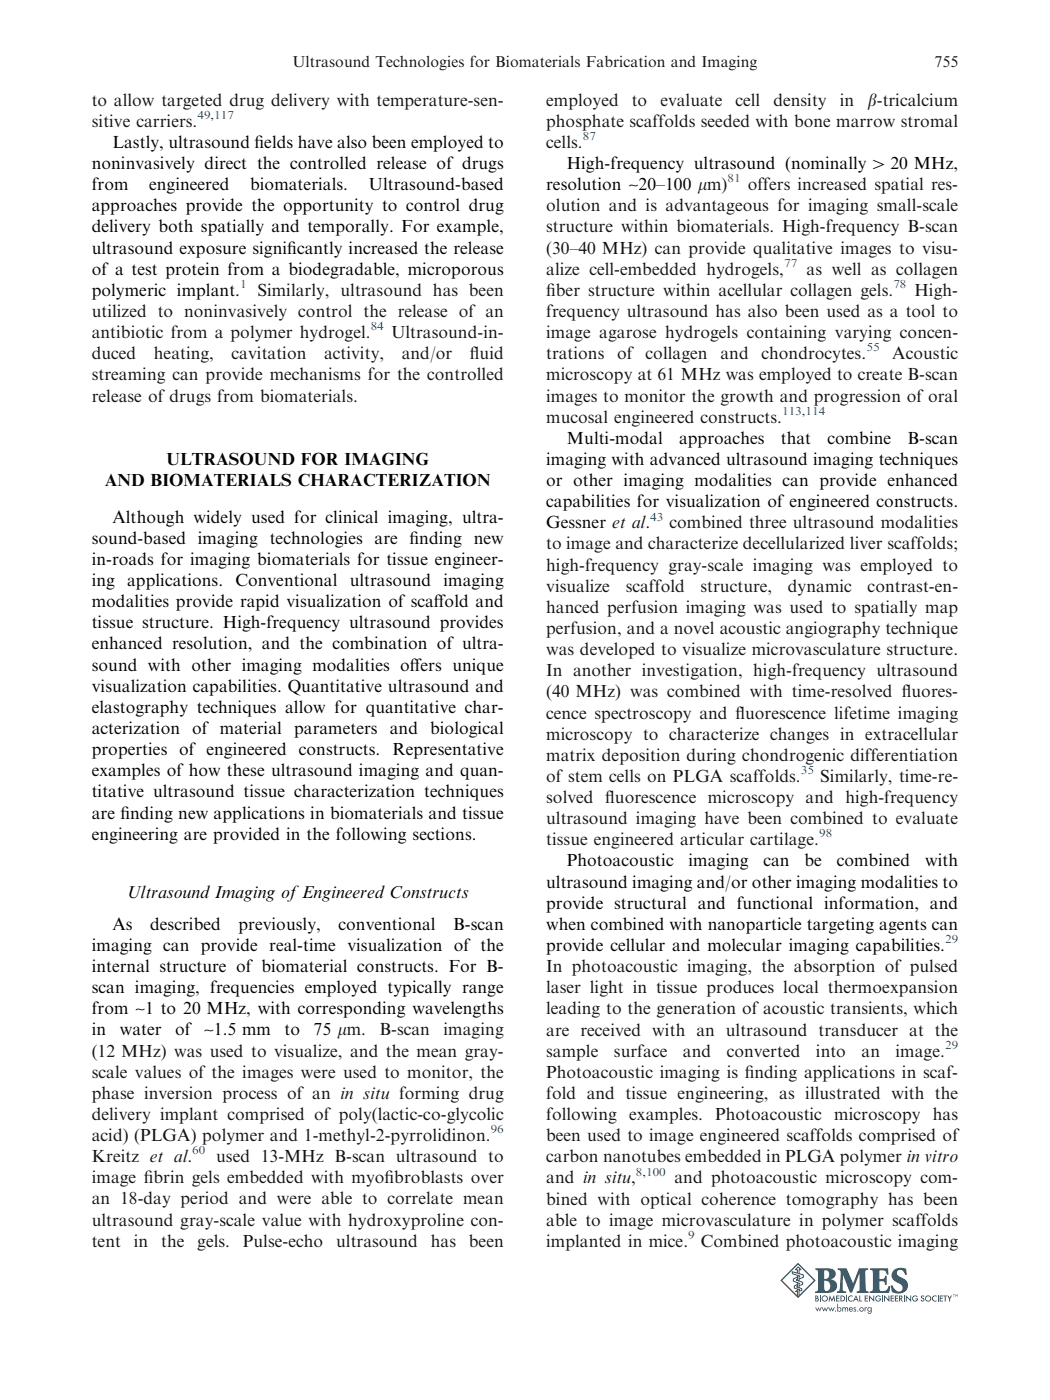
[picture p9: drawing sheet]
<svg xmlns="http://www.w3.org/2000/svg" width="210mm" height="279mm" viewBox="0 0 210 279" stroke-linecap="round" stroke-linejoin="round" font-family="sans-serif">
<defs><g id="words">
<g font-size="3.5" fill="#131413">
<text x="18.3" y="21.1">to allow targeted drug delivery with temperature-sen-</text>
<text x="109" y="21.1">employed</text>
<text x="126.1" y="21.1">to</text>
<text x="131.8" y="21.1">evaluate</text>
<text x="146.8" y="21.1">cell</text>
<text x="154.3" y="21.1">density</text>
<text x="167.6" y="21.1">in</text>
<text x="173" y="21.1">b-tricalcium</text>
<text x="18.3" y="25.3">sitive carriers.</text>
<text x="109" y="25.3">phosphate scaffolds seeded with bone marrow stromal</text>
<text x="109" y="29.5">cells.</text>
<text x="149.2" y="38">offers increased spatial res-</text>
<text x="109" y="42.2">olution and is advantageous for imaging small-scale</text>
<text x="109" y="46.4">structure within biomaterials. High-frequency B-scan</text>
<text x="109" y="50.6">(30–40 MHz) can provide qualitative images to visu-</text>
<text x="51.4" y="59">Similarly, ultrasound has been</text>
<text x="109" y="54.8">alize cell-embedded hydrogels,</text>
<text x="109" y="59">f</text>
<text x="109" y="59">iber structure within acellular collagen gels.</text>
<text x="161" y="54.8">as well as collagen</text>
<text x="182.5" y="59">High-</text>
<text x="18.3" y="63.3">utilized to noninvasively control the release of an</text>
<text x="109" y="63.3">frequency ultrasound has also been used as a tool to</text>
<text x="18.3" y="67.5">antibiotic from a polymer hydrogel.</text>
<text x="18.3" y="71.7">duced</text>
<text x="30.7" y="71.7">heating,</text>
<text x="46.2" y="71.7">cavitation</text>
<text x="64.7" y="71.7">activity,</text>
<text x="78" y="67.5">Ultrasound-in-</text>
<text x="80.2" y="71.7">and/or</text>
<text x="93.8" y="71.7">f</text>
<text x="93.8" y="71.7">luid</text>
<text x="109" y="67.5">image agarose hydrogels containing varying concen-</text>
<text x="109" y="71.7">trations</text>
<text x="123.2" y="71.7">of collagen</text>
<text x="143.8" y="71.7">and</text>
<text x="151.9" y="71.7">chondrocytes.</text>
<text x="178.1" y="71.7">Acoustic</text>
<text x="18.3" y="75.9">streaming can provide mechanisms for the controlled</text>
<text x="109" y="75.9">microscopy at 61 MHz was employed to create B-scan</text>
<text x="18.3" y="80.1">release of drugs from biomaterials.</text>
<text x="109" y="80.1">images to monitor the growth and progression of oral</text>
<text x="109" y="84.4">mucosal engineered constructs.</text>
<text x="133.6" y="105.4">combined three ultrasound modalities</text>
<text x="109" y="109.7">to image and characterize decellularized liver scaffolds;</text>
<text x="109" y="113.9">high-frequency gray-scale imaging was employed to</text>
<text x="109" y="118.1">visualize</text>
<text x="124.9" y="118.1">scaffold</text>
<text x="139.8" y="118.1">structure,</text>
<text x="157.2" y="118.1">dynamic</text>
<text x="173.1" y="118.1">contrast-en-</text>
<text x="109" y="122.3">hanced perfusion imaging was used to spatially map</text>
<text x="109" y="126.5">perfusion, and a novel acoustic angiography technique</text>
<text x="109" y="130.7">was developed to visualize microvasculature structure.</text>
<text x="109" y="135">In another investigation, high-frequency ultrasound</text>
<text x="109" y="139.2">(40 MHz) was combined with time-resolved f</text>
<text x="109" y="143.4">cence spectroscopy and f</text>
<text x="146.8" y="143.4">luorescence lifetime imaging</text>
<text x="180" y="139.2">luores-</text>
<text x="109" y="147.6">microscopy to characterize changes in extracellular</text>
<text x="109" y="151.8">matrix deposition during chondrogenic differentiation</text>
<text x="109" y="156">of stem cells on PLGA scaffolds.</text>
<text x="109" y="160.3">solved f</text>
<text x="120.8" y="160.3">luorescence microscopy and high-frequency</text>
<text x="163.7" y="156">Similarly, time-re-</text>
<text x="109" y="164.5">ultrasound imaging have been combined to evaluate</text>
<text x="109" y="168.7">tissue engineered articular cartilage.</text>
<text x="109" y="194">In photoacoustic imaging, the absorption of pulsed</text>
<text x="109" y="198.2">laser light in tissue produces local thermoexpansion</text>
<text x="109" y="202.4">leading to the generation of acoustic transients, which</text>
<text x="75.7" y="206.6">B-scan</text>
<text x="88.5" y="206.6">imaging</text>
<text x="109" y="206.7">are received with an ultrasound transducer at the</text>
<text x="18.3" y="210.9">(12 MHz) was used to visualize, and the mean gray-</text>
<text x="18.3" y="215.1">scale values of the images were used to monitor, the</text>
<text x="109" y="210.9">sample</text>
<text x="109" y="215.1">Photoacoustic imaging is f</text>
<text x="122.5" y="210.9">surface</text>
<text x="136.3" y="210.9">and</text>
<text x="145" y="210.9">converted</text>
<text x="148.6" y="215.1">inding applications in scaf-</text>
<text x="162.8" y="210.9">into</text>
<text x="171.9" y="210.9">an</text>
<text x="178.7" y="210.9">image.</text>
<text x="18.3" y="219.3">phase inversion process of an in situ forming drug</text>
<text x="109" y="219.3">fold and tissue engineering, as illustrated with the</text>
<text x="18.3" y="223.5">delivery implant comprised of poly(lactic-co-glycolic</text>
<text x="18.3" y="227.7">acid) (PLGA) polymer and 1-methyl-2-pyrrolidinon.</text>
<text x="109" y="223.5">following examples. Photoacoustic microscopy has</text>
<text x="109" y="227.7">been used to image engineered scaffolds comprised of</text>
<text x="18.3" y="231.9">Kreitz et al.</text>
<text x="43.1" y="231.9">used 13-MHz B-scan ultrasound to</text>
<text x="109" y="232">carbon nanotubes embedded in PLGA polymer in vitro</text>
<text x="18.3" y="236.2">image f</text>
<text x="28.7" y="236.2">ibrin gels embedded with myof</text>
<text x="76.7" y="236.2">ibroblasts over</text>
<text x="109" y="236.2">and in situ,</text>
<text x="134.6" y="236.2">and photoacoustic microscopy com-</text>
<text x="18.3" y="240.4">an 18-day period and were able to correlate mean</text>
<text x="18.3" y="244.6">ultrasound gray-scale value with hydroxyproline con-</text>
<text x="109" y="240.4">bined with optical coherence tomography has been</text>
<text x="109" y="244.6">able to image microvasculature in polymer scaffolds</text>
<text x="18.3" y="248.8">tent</text>
<text x="26.7" y="248.8">in</text>
<text x="32.2" y="248.8">the</text>
<text x="39.4" y="248.8">gels.</text>
<text x="48.5" y="248.8">Pulse-echo</text>
<text x="67.1" y="248.8">ultrasound</text>
<text x="86" y="248.8">has</text>
<text x="93.6" y="248.8">been</text>
<text x="109" y="248.8">implanted in mice.</text>
<text x="139.9" y="248.8">Combined photoacoustic imaging</text>
</g>
<g font-size="3.5">
<text x="22.4" y="29.5">Lastly, ultrasound f</text>
<text x="50.8" y="29.5">ields have also been employed to</text>
<text x="18.3" y="33.7">noninvasively direct the controlled release of drugs</text>
<text x="113.1" y="33.7">High-frequency ultrasound (nominally&gt; 20 MHz,</text>
<text x="18.3" y="38">from</text>
<text x="29.8" y="38">engineered</text>
<text x="49.9" y="38">biomaterials.</text>
<text x="73.6" y="38">Ultrasound-based</text>
<text x="109" y="38">resolution ~20–100 lm)</text>
<text x="18.3" y="42.2">approaches provide the opportunity to control drug</text>
<text x="18.3" y="46.4">delivery both spatially and temporally. For example,</text>
<text x="18.3" y="50.6">ultrasound exposure signif</text>
<text x="57.3" y="50.6">icantly increased the release</text>
<text x="18.3" y="54.8">of a test protein from a biodegradable, microporous</text>
<text x="18.3" y="59">polymeric implant.</text>
<text x="113.1" y="88.6">Multi-modal</text>
<text x="135.5" y="88.6">approaches</text>
<text x="155.8" y="88.6">that</text>
<text x="165.1" y="88.6">combine</text>
<text x="181.1" y="88.6">B-scan</text>
<text x="33.2" y="92.8">ULTRASOUND FOR IMAGING</text>
<text x="109" y="92.8">imaging with advanced ultrasound imaging techniques</text>
<text x="20.9" y="97">AND BIOMATERIALS CHARACTERIZATION</text>
<text x="109" y="97">or other imaging modalities can provide enhanced</text>
<text x="109" y="101.2">capabilities for visualization of engineered constructs.</text>
<text x="22.4" y="104.3">Although widely used for clinical imaging, ultra-</text>
<text x="109" y="105.4">Gessner et al.</text>
<text x="18.3" y="108.5">sound-based imaging technologies are f</text>
<text x="18.3" y="112.8">in-roads for imaging biomaterials for tissue engineer-</text>
<text x="81.7" y="108.5">inding new</text>
<text x="18.3" y="117">ing applications. Conventional ultrasound imaging</text>
<text x="18.3" y="121.2">modalities provide rapid visualization of scaf</text>
<text x="18.3" y="125.4">tissue structure. High-frequency ultrasound provides</text>
<text x="86.6" y="121.2">fold and</text>
<text x="18.3" y="129.6">enhanced resolution, and the combination of ultra-</text>
<text x="18.3" y="133.8">sound with other imaging modalities of</text>
<text x="81.8" y="133.8">fers unique</text>
<text x="18.3" y="138.1">visualization capabilities. Quantitative ultrasound and</text>
<text x="18.3" y="142.3">elastography techniques allow for quantitative char-</text>
<text x="18.3" y="146.5">acterization of material parameters and biological</text>
<text x="18.3" y="150.7">properties of engineered constructs. Representative</text>
<text x="18.3" y="154.9">examples of how these ultrasound imaging and quan-</text>
<text x="18.3" y="159.1">titative ultrasound tissue characterization techniques</text>
<text x="18.3" y="163.4">are f</text>
<text x="18.3" y="167.6">engineering are provided in the following sections.</text>
<text x="24" y="163.4">inding new applications in biomaterials and tissue</text>
<text x="113.1" y="172.9">Photoacoustic</text>
<text x="137.4" y="172.9">imaging</text>
<text x="152.4" y="172.9">can</text>
<text x="160.6" y="172.9">be</text>
<text x="167" y="172.9">combined</text>
<text x="184.6" y="172.9">with</text>
<text x="25.4" y="179.2">Ultrasound Imaging ofEngineered Constructs</text>
<text x="109" y="177.1">ultrasound imaging and/or other imaging modalities to</text>
<text x="22.4" y="185.6">As</text>
<text x="30" y="185.6">described</text>
<text x="47.6" y="185.6">previously,</text>
<text x="67.5" y="185.6">conventional</text>
<text x="90.4" y="185.6">B-scan</text>
<text x="109" y="181.4">provide structural and functional information, and</text>
<text x="109" y="185.6">when combined with nanoparticle targeting agents can</text>
<text x="18.3" y="189.8">imaging can provide real-time visualization of the</text>
<text x="109" y="189.8">provide cellular and molecular imaging capabilities.</text>
<text x="18.3" y="194">internal structure of biomaterial constructs. For B-</text>
<text x="18.3" y="198.2">scan imaging, frequencies employed typically range</text>
<text x="18.3" y="202.4">from ~1 to 20 MHz, with corresponding wavelengths</text>
<text x="18.3" y="206.6">in</text>
<text x="23.9" y="206.6">water</text>
<text x="34.9" y="206.6">of ~1.5 mm</text>
<text x="56.8" y="206.6">to</text>
<text x="62.6" y="206.6">75 lm.</text>
</g>
<g font-size="3.2" fill="#131413">
<text x="58.4" y="13.4">Ultrasound Technologies for Biomaterials Fabrication and Imaging</text>
<text x="186.5" y="13.4">755</text>
</g>
<g font-size="2.3" fill="#00f">
<text x="39.4" y="23.7">49,117</text>
<text x="116.3" y="28">87</text>
<text x="145.2" y="36.4">81</text>
<text x="156.5" y="53.3">77</text>
<text x="47.9" y="57.5">1</text>
<text x="178.3" y="57.5">78</text>
<text x="74" y="65.9">84</text>
<text x="172.9" y="70.1">55</text>
<text x="156.1" y="82.8">113,114</text>
<text x="129.8" y="103.9">43</text>
<text x="159.8" y="154.5">35</text>
<text x="163.5" y="167.1">98</text>
<text x="188.6" y="188.2">29</text>
<text x="188.6" y="209.3">29</text>
<text x="97.9" y="226.2">96</text>
<text x="38.4" y="230.4">60</text>
<text x="126.9" y="234.6">8,100</text>
<text x="137.3" y="247.3">9</text>
</g>
</g></defs>
<path d="M155.9 255.5l3.4-3.3 3.3 3.3-3.3 3.4z" fill="none" stroke="#00648c" stroke-width=".26"/>
<g fill="none" stroke="#00648c" stroke-width=".2">
<path d="M159.1 255.4h-.2l1.3 .5v.4l-.7 .3M159.1 254.9l-.8 .3v.5l1.3 .5h-.1M159.1 256.8h-.1l1 .4v.4l-.5 .1M159.1 254.1v-.7h-.4l.6-.6 .6 .6h-.4v.8M159.1 254.5v1M159.1 256v.9M159.1 257.3v1.4M159.1 256.4l-.6 .2v.5l1.1 .3h-.1M159.1 257.6l-.3 .2 .3-.1M159.5 254.6v1.1M159.5 256.1v.9M159.5 257.4v1.3"/>
<path d="M159.5 254.8l.2-.1-1.6-.5v-.4l2.2 .6v.5l-.9 .3"/>
</g>
<g fill="#00648c">
<path d="M167.2 253.1h1.7l1.4 3 1.1-3h1.9v.3l-.6 .2v.7l.1 3v.3l.5 .2v.2h-2.3v-.2l.5-.2v-.3v-3.1l-1.5 3.8h-.4l-1.4-3.6v2.5a.66 .66 0 0 0 .7 .9v.2h-1.9v-.2l.5-.2 .1-.2 .2-2.9-.1-.9-.5-.2z"/>
<path d="M173.6 253.1h3.6l.1 1.3h-.3a.95 .95 0 0 0-1.5-.8v1.6a.76 .76 0 0 0 1.1-.6h.3v1.8h-.3v-.4a.82 .82 0 0 0-1.1-.3v1.6a.66 .66 0 0 0 1 .3 .99 .99 0 0 0 .8-1l.4 .1-.3 1.3h-3.8v-.2l.5-.2 .1-.8v-2.9l-.1-.3-.5-.2z"/>
<path d="M178.4 253.5a2.61 2.61 0 0 1 2.4-.3l.2 1.2h-.3a.92 .92 0 0 0-.6-.9 .92 .92 0 0 0-1.1 .3 .99 .99 0 0 0 .9 1.2 1.63 1.63 0 0 1 1.3 1.9 1.63 1.63 0 0 1-1.9 1.3l-.3-.1a.99 .99 0 0 1-1.2-1.2l-.1-.3 .4-.1 .1 .3a1.07 1.07 0 0 0 .8 .9 1.07 1.07 0 0 0 1.1-.4 1.03 1.03 0 0 0-.9-1.2 1.52 1.52 0 0 1-1.2-1.1 1.52 1.52 0 0 1 .4-1.5z"/>
<path d="M163.6 258.5h.2v1.2h-.2z"/>
<path d="M165.6 258.5l.4 .9 .4-.9 .3 1.2h-.2l-.1-.7-.4 .8-.3-.8-.2 .7h-.1z"/>
<path d="M166.9 258.5h.6v.2h-.4v.3h.4v.2h-.4v.4h.4v.1h-.6z"/>
<path d="M168.8 258.5h.2v1.2h-.2z"/>
<path d="M169.4 258.7l.6-.2 .1 .1v.2a.45 .45 0 0 0-.6 0 .45 .45 0 0 0 0 .7 .45 .45 0 0 0 .6 0v.2a.62 .62 0 0 1-.8-.2 .62 .62 0 0 1 .1-.8z"/>
<path d="M171.5 258.5h.2v1.1h.3v.1h-.5z"/>
<path d="M172.6 258.5h.6v.2h-.5v.3h.5v.2h-.5v.4h.5v.1h-.6z"/>
<path d="M173.4 258.5l.9 .9v-.9h.2v1.3l-.9-.9v.8h-.2z"/>
<path d="M174.8 258.7l.7-.2 .3 .3-.2 .1a.43 .43 0 0 0-.6-.1 .43 .43 0 0 0-.1 .6 .43 .43 0 0 0 .7 0v-.1h-.3v-.2h.5a.6 .6 0 0 1-.8 .6 .6 .6 0 0 1-.2-1z"/>
<path d="M176 258.5h.2v1.2h-.2z"/>
<path d="M176.4 258.5l.9 .9v-.9h.2v1.3l-.9-.9v.8h-.2z"/>
<path d="M177.7 258.5h.7v.2h-.5v.3h.5v.2h-.5v.4h.5v.1h-.7z"/>
<path d="M178.6 258.5h.6v.2h-.4v.3h.4v.2h-.4v.4h.4v.1h-.6z"/>
<path d="M180.3 258.5h.2v1.2h-.2z"/>
<path d="M180.8 258.5l.8 .9v-.9h.2v1.3l-.8-.9v.8h-.2z"/>
<path d="M182.2 258.7l.6-.2 .3 .3-.1 .1a.43 .43 0 0 0-.6-.1 .43 .43 0 0 0-.1 .6 .43 .43 0 0 0 .6 0l.1-.1h-.3v-.2h.5a.6 .6 0 0 1-.8 .6 .6 .6 0 0 1-.2-1z"/>
<path d="M183.8 258.7a.37 .37 0 0 1 .7 0h-.5v.2a.43 .43 0 0 1 .5 .4 .43 .43 0 0 1-.6 .4l-.2-.3h.2l.2 .2 .2-.2-.5-.4z"/>
<path d="M186.2 258.7l.6-.2 .1 .1v.2a.45 .45 0 0 0-.6 0 .45 .45 0 0 0 0 .7 .45 .45 0 0 0 .6 0v.2a.62 .62 0 0 1-.8-.2 .62 .62 0 0 1 .1-.8z"/>
<path d="M187.1 258.5h.2v1.2h-.2z"/>
<path d="M187.5 258.5h.7v.2h-.5v.3h.5v.2h-.5v.4h.5v.1h-.7z"/>
<path d="M188.3 258.5h.7v.2h-.3v1h-.2v-1h-.2z"/>
<path d="M189 258.5h.2l.3 .5 .3-.5h.2l-.4 .7v.5h-.2v-.5z"/>
<path d="M190.1 258.3h.5l-.2 .1v.4l-.1-.4z"/>
<path d="M190.7 258.3l.2 .3 .2-.3v.5l-.1-.4-.1 .3-.2-.3v.4z"/>
<path d="M162.7 260.9h.2l.2 .5 .2-.5 .3 .5 .2-.5h.2l-.4 .9-.3-.6-.2 .6z"/>
<path d="M164 260.9h.1l.3 .5 .2-.5 .3 .5 .2-.5h.2l-.4 .9-.3-.6-.2 .6z"/>
<path d="M165.3 260.9h.1l.3 .5 .2-.5 .3 .5 .2-.5h.2l-.4 .9-.3-.6-.2 .6z"/>
<path d="M168.1 260.9l.6 .1 .4-.1 .2 .8h-.2v-.6l-.2-.1-.1 .2v.5h-.2v-.6l-.2-.1-.1 .2-.1 .5h-.1z"/>
<path d="M170.4 261l.2-.1 .2 .1-.3 .1 .3 .2v.3a.31 .31 0 0 1-.5 0l.4-.1-.3-.2z"/>
<path d="M172.5 260.9h.2v.1l.4-.1-.4 .3v.5h-.2z"/>
<path d="M164.5 255.6l.1 1.9a.55 .55 0 0 0 .8-.1 1.09 1.09 0 0 0 .2-1.2 1.09 1.09 0 0 0-1.1-.6zM164.5 253.6v1.6a.86 .86 0 0 0 1-.8 .86 .86 0 0 0-1-.8zM162.7 253.1h2.4a1.37 1.37 0 0 1 1.7 1.1 1.22 1.22 0 0 1-1.1 1.1 1.33 1.33 0 0 1 1.4 1.4 1.33 1.33 0 0 1-1.4 1.3h-3v-.2l.5-.2 .1-.8-.1-2.9v-.3l-.5-.2z"/>
<path d="M162.7 258.5v1.2h.6a.33 .33 0 0 0-.1-.6l.1-.2-.1-.3zM162.9 258.7l.2 .1v.2l-.2 .1zM162.9 259.2l.3 .1v.2l-.3 .1z"/>
<path d="M164 259.1a.62 .62 0 0 0 1.2 0 .62 .62 0 0 0-1.2 0zM164.1 259.1a.45 .45 0 0 1 .9 0 .45 .45 0 0 1-.9 0z"/>
<path d="M167.7 258.5v1.2a.66 .66 0 0 0 1-.6 .66 .66 0 0 0-1-.6zM167.9 258.7a.44 .44 0 0 1 .6 .4 .44 .44 0 0 1-.6 .5z"/>
<path d="M170.8 258.5l-.6 1.2h.2l.1-.2h.6l.1 .2h.2zM170.8 258.9l.2 .4h-.4z"/>
<path d="M179.4 258.5v1.2h.2v-.4l.4 .4h.2l-.4-.5a.4 .4 0 0 0 .2-.5 .4 .4 0 0 0-.6-.2zM179.6 258.7l.3 .1v.2l-.3 .1z"/>
<path d="M184.6 259.1a.62 .62 0 0 0 1.2 0 .62 .62 0 0 0-1.2 0zM184.8 259.1a.45 .45 0 0 1 .9 0 .45 .45 0 0 1-.9 0z"/>
<path d="M167.2 261.3a.3 .3 0 0 0 .6 0 .3 .3 0 0 0-.6 0zM167.1 260.2h.1v.8a.4 .4 0 0 1 .6 0 .4 .4 0 0 1 0 .6 .4 .4 0 0 1-.6 0v.1h-.1z"/>
<path d="M169.7 261.1l-.1 .1h.4v-.1zM169.6 260.9a.4 .4 0 0 1 .4 0 .4 .4 0 0 1 .2 .5h-.6l.2 .2 .3-.1h.1a.45 .45 0 0 1-.7 .1 .45 .45 0 0 1 .1-.7z"/>
<path d="M171.6 261.3a.3 .3 0 0 0 .6 0 .3 .3 0 0 0-.6 0zM171.5 261.3a.45 .45 0 0 1 .9 0 .45 .45 0 0 1-.9 0z"/>
<path d="M173.2 261.3a.3 .3 0 0 0 .6 0 .3 .3 0 0 0-.6 0zM173.3 260.9h.2l.3 .1v-.1h.1v1.1l-.4 .2-.3-.2-.1-.2 .6 .2 .1-.4-.1 .1a.44 .44 0 0 1-.6-.2 .44 .44 0 0 1 .2-.6z"/>
<circle cx="166.7" cy="261.7" r=".1"/>
<circle cx="171.2" cy="261.7" r=".1"/>
</g>
<use href="#words"/>
</svg>
